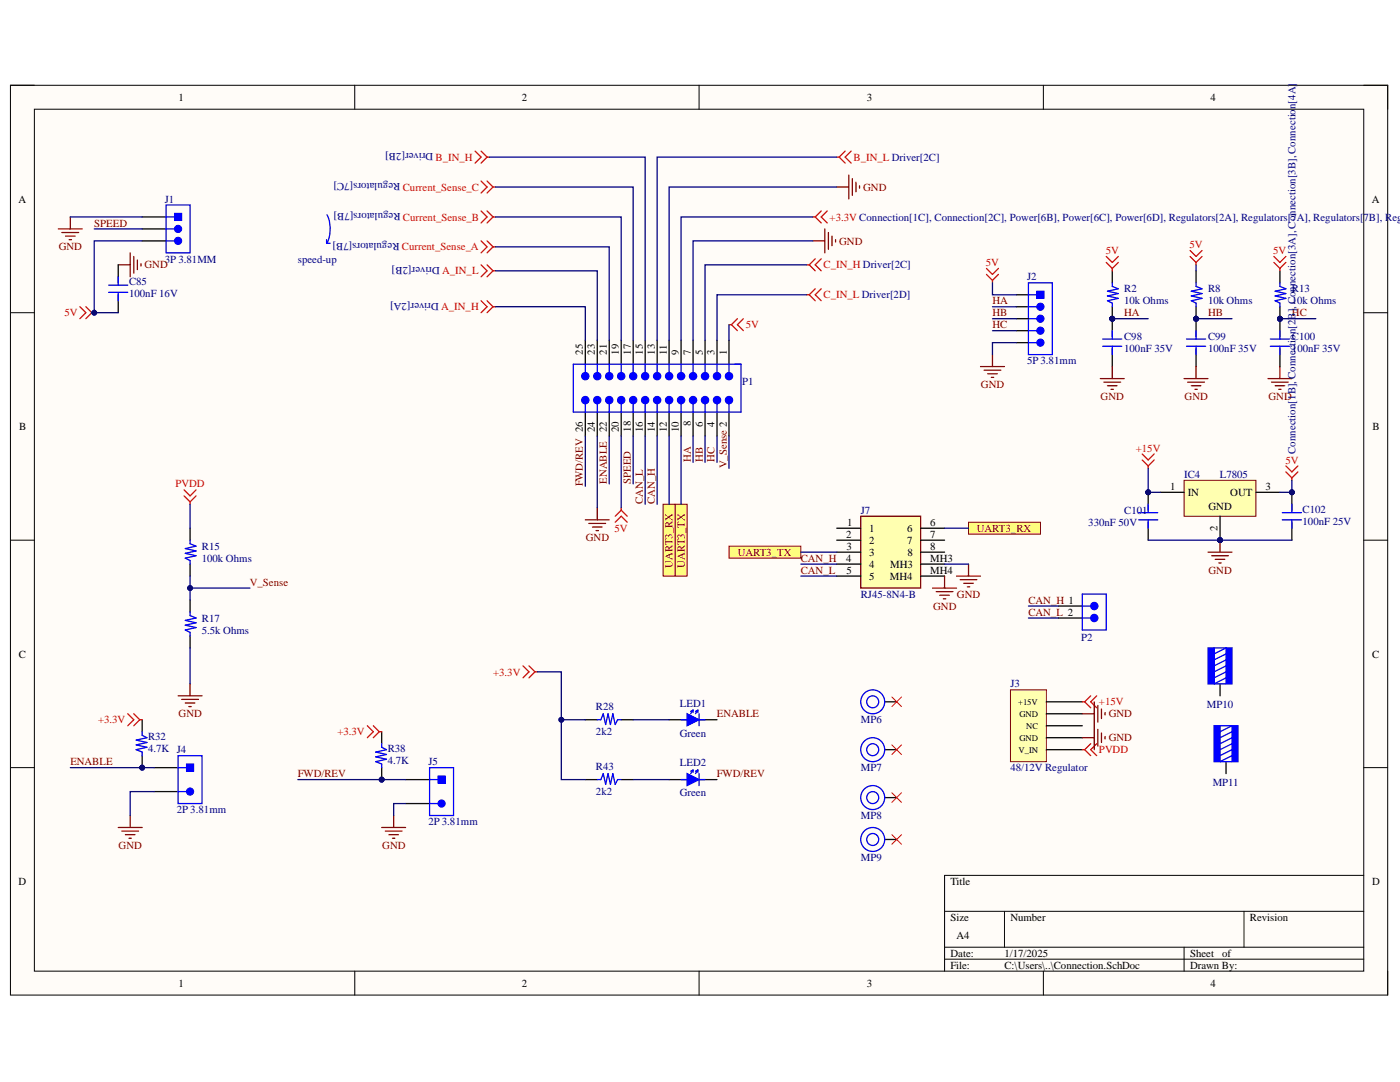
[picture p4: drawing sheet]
<svg xmlns="http://www.w3.org/2000/svg" width="279mm" height="216mm" viewBox="0 0 279 216" stroke-linecap="round" stroke-linejoin="round" font-family="sans-serif">
<defs><g id="words">
<g font-size="2.2">
<text x="35.6" y="20.1">1</text>
<text x="104.1" y="20.1">2</text>
<text x="173" y="20.1">3</text>
<text x="241.6" y="20.1">4</text>
<text x="3.7" y="40.4">A</text>
<text x="273.8" y="40.4">A</text>
<text x="116.3" y="70.8" transform="rotate(-90 116.3 70.8)">25</text>
<text x="118.7" y="70.8" transform="rotate(-90 118.7 70.8)">23</text>
<text x="121.1" y="70.8" transform="rotate(-90 121.1 70.8)">21</text>
<text x="123.5" y="70.8" transform="rotate(-90 123.5 70.8)">19</text>
<text x="125.9" y="70.8" transform="rotate(-90 125.9 70.8)">17</text>
<text x="128.3" y="70.8" transform="rotate(-90 128.3 70.8)">15</text>
<text x="130.7" y="70.8" transform="rotate(-90 130.7 70.8)">13</text>
<text x="133.1" y="70.8" transform="rotate(-90 133.1 70.8)">11</text>
<text x="135.5" y="70.8" transform="rotate(-90 135.5 70.8)">9</text>
<text x="137.8" y="70.8" transform="rotate(-90 137.8 70.8)">7</text>
<text x="140.2" y="70.8" transform="rotate(-90 140.2 70.8)">5</text>
<text x="142.6" y="70.8" transform="rotate(-90 142.6 70.8)">3</text>
<text x="145" y="70.8" transform="rotate(-90 145 70.8)">1</text>
<text x="3.8" y="85.8">B</text>
<text x="118.7" y="86.2" transform="rotate(-90 118.7 86.2)">24</text>
<text x="121.1" y="86.2" transform="rotate(-90 121.1 86.2)">22</text>
<text x="123.5" y="86.2" transform="rotate(-90 123.5 86.2)">20</text>
<text x="125.9" y="86.2" transform="rotate(-90 125.9 86.2)">18</text>
<text x="128.3" y="86.2" transform="rotate(-90 128.3 86.2)">16</text>
<text x="130.7" y="86.2" transform="rotate(-90 130.7 86.2)">14</text>
<text x="133.1" y="86.2" transform="rotate(-90 133.1 86.2)">12</text>
<text x="135.5" y="86.2" transform="rotate(-90 135.5 86.2)">10</text>
<text x="137.8" y="85.1" transform="rotate(-90 137.8 85.1)">8</text>
<text x="140.2" y="85.1" transform="rotate(-90 140.2 85.1)">6</text>
<text x="142.6" y="85.1" transform="rotate(-90 142.6 85.1)">4</text>
<text x="273.9" y="85.8">B</text>
<text x="233.6" y="97.8">1</text>
<text x="237" y="99">IN</text>
<text x="241.2" y="101.8">GND</text>
<text x="245.5" y="99">OUT</text>
<text x="252.5" y="97.8">3</text>
<text x="168.9" y="107.3">2</text>
<text x="169" y="104.9">1</text>
<text x="173.4" y="106.1">1</text>
<text x="181" y="106.1">6</text>
<text x="185.6" y="104.9">6</text>
<text x="185.6" y="107.3">7</text>
<text x="243" y="105.9" transform="rotate(-90 243 105.9)">2</text>
<text x="168.9" y="112.1">4</text>
<text x="169" y="109.7">3</text>
<text x="173.4" y="108.5">2</text>
<text x="173.4" y="110.9">3</text>
<text x="173.4" y="113.3">4</text>
<text x="177.7" y="113.3">MH3</text>
<text x="181" y="108.5">7</text>
<text x="181.1" y="110.9">8</text>
<text x="185.6" y="109.7">8</text>
<text x="185.6" y="112.1">MH3</text>
<text x="168.9" y="114.5">5</text>
<text x="173.4" y="115.7">5</text>
<text x="177.6" y="115.7">MH4</text>
<text x="185.6" y="114.5">MH4</text>
<text x="3.8" y="131.2">C</text>
<text x="273.9" y="131.2">C</text>
<text x="3.7" y="176.6">D</text>
<text x="189.7" y="176.6">Title</text>
<text x="273.8" y="176.6">D</text>
<text x="189.7" y="183.8">Size</text>
<text x="201.6" y="183.8">Number</text>
<text x="249.5" y="183.8">Revision</text>
<text x="189.7" y="190.9">Date:</text>
<text x="190.9" y="187.3">A4</text>
<text x="200.5" y="190.9">1/17/2025</text>
<text x="237.5" y="190.9">Sheet</text>
<text x="243.9" y="190.9">of</text>
<text x="35.6" y="196.9">1</text>
<text x="104.1" y="196.9">2</text>
<text x="173" y="196.9">3</text>
<text x="189.7" y="193.3">File:</text>
<text x="200.5" y="193.3">C:\Users\..\Connection.SchDoc</text>
<text x="237.5" y="193.3">Drawn By:</text>
<text x="241.6" y="196.9">4</text>
</g>
<g font-size="2.2" fill="#000080">
<text x="258.6" y="21.8" transform="rotate(-90 258.6 21.8)">n[4A]</text>
<text x="86.5" y="30.6" transform="rotate(-180 86.5 30.6)">Driver[2B]</text>
<text x="32.9" y="40.4">J1</text>
<text x="79.9" y="36.6" transform="rotate(-180 79.9 36.6)">Regulators[7C]</text>
<text x="79.9" y="42.6" transform="rotate(-180 79.9 42.6)">Regulators[7B]</text>
<text x="32.9" y="52.4">3P 3.81MM</text>
<text x="59.4" y="52.4">speed-up</text>
<text x="79.7" y="48.5" transform="rotate(-180 79.7 48.5)">Regulators[7B]</text>
<text x="87.8" y="53.3" transform="rotate(-180 87.8 53.3)">Driver[2B]</text>
<text x="25.7" y="56.9">C85</text>
<text x="25.7" y="59.3">100nF 16V</text>
<text x="205" y="55.9">J2</text>
<text x="224.3" y="58.3">R2</text>
<text x="241.1" y="58.3">R8</text>
<text x="257.8" y="58.3">R13</text>
<text x="87.6" y="60.5" transform="rotate(-180 87.6 60.5)">Driver[2A]</text>
<text x="224.3" y="60.7">10k Ohms</text>
<text x="241.1" y="60.7">10k Ohms</text>
<text x="257.8" y="60.7">10k Ohms</text>
<text x="224.3" y="67.9">C98</text>
<text x="224.3" y="70.3">100nF 35V</text>
<text x="241.1" y="67.9">C99</text>
<text x="241.1" y="70.3">100nF 35V</text>
<text x="257.8" y="67.9">C100</text>
<text x="257.8" y="70.3">100nF 35V</text>
<text x="148.1" y="76.7">P1</text>
<text x="205" y="72.7">5P 3.81mm</text>
<text x="236.3" y="95.4">IC4</text>
<text x="243.5" y="95.4">L7805</text>
<text x="258.6" y="90.6" transform="rotate(-90 258.6 90.6)">Connection[1B], Connection[2B],Connection[3A], Connection[3B],Connectio</text>
<text x="171.8" y="102.5">J7</text>
<text x="217.2" y="104.9">330nF 50V</text>
<text x="224.3" y="102.5">C101</text>
<text x="259.9" y="102.3">C102</text>
<text x="259.9" y="104.7">100nF 25V</text>
<text x="40.3" y="109.7">R15</text>
<text x="40.3" y="112.1">100k Ohms</text>
<text x="171.8" y="119.2">RJ45-8N4-B</text>
<text x="40.3" y="124">R17</text>
<text x="40.3" y="126.4">5.5k Ohms</text>
<text x="215.8" y="127.9">P2</text>
<text x="201.6" y="137.2">J3</text>
<text x="118.9" y="141.7">R28</text>
<text x="135.7" y="141">LED1</text>
<text x="240.8" y="141.2">MP10</text>
<text x="29.6" y="147.7">R32</text>
<text x="118.9" y="146.7">2k2</text>
<text x="135.7" y="147">Green</text>
<text x="171.8" y="144.3">MP6</text>
<text x="29.6" y="150.1">4.7K J4</text>
<text x="77.4" y="150.1">R38</text>
<text x="77.4" y="152.5">4.7K</text>
<text x="85.5" y="152.7">J5</text>
<text x="118.9" y="153.6">R43</text>
<text x="135.7" y="152.9">LED2</text>
<text x="171.8" y="153.9">MP7</text>
<text x="201.6" y="153.9">48/12V Regulator</text>
<text x="118.9" y="158.7">2k2</text>
<text x="135.7" y="158.9">Green</text>
<text x="242" y="156.8">MP11</text>
<text x="35.3" y="162.3">2P 3.81mm</text>
<text x="85.5" y="164.6">2P 3.81mm</text>
<text x="171.8" y="163.4">MP8</text>
<text x="171.8" y="171.8">MP9</text>
</g>
<g font-size="2.2" fill="#f00">
<text x="86.9" y="32.1">B_IN_H</text>
<text x="170.4" y="32.1">B_IN_L Driver[2C]</text>
<text x="80.4" y="38">Current_Sense_C</text>
<text x="80.4" y="44">Current_Sense_B</text>
<text x="165.6" y="44">+3.3V Connection[1C], Connection[2C], Power[6B], Power[6C], Power[6D], Regulators[2A], Regulators[7A], Regulators[7B], Regu</text>
<text x="80.2" y="50">Current_Sense_A</text>
<text x="164.3" y="53.6">C_IN_H Driver[2C]</text>
<text x="196.7" y="53.1">5V</text>
<text x="220.7" y="50.7">5V</text>
<text x="237.4" y="49.5">5V</text>
<text x="254.1" y="50.7">5V</text>
<text x="88.2" y="54.8">A_IN_L</text>
<text x="164.3" y="59.5">C_IN_L Driver[2D]</text>
<text x="12.9" y="63.1">5V</text>
<text x="88" y="61.9">A_IN_H</text>
<text x="148.8" y="65.5">5V</text>
<text x="226.7" y="90.1">+15V</text>
<text x="256.5" y="92.5">5V</text>
<text x="35" y="97.3">PVDD</text>
<text x="122.7" y="106.1">5V</text>
<text x="98.4" y="134.8">+3.3V</text>
<text x="219.3" y="140.7">+15V</text>
<text x="19.6" y="144.3">+3.3V</text>
<text x="67.4" y="146.7">+3.3V</text>
<text x="219.3" y="150.3">PVDD</text>
</g>
<g font-size="2.2" fill="#800000">
<text x="172.3" y="38">GND</text>
<text x="18.8" y="45.2">SPEED</text>
<text x="11.7" y="50">GND</text>
<text x="28.8" y="53.6">GND</text>
<text x="167.5" y="48.8">GND</text>
<text x="198" y="60.7">HA</text>
<text x="198" y="63.1">HB</text>
<text x="198" y="65.5">HC</text>
<text x="224.3" y="63.1">HA</text>
<text x="241.1" y="63.1">HB</text>
<text x="257.8" y="63.1">HC</text>
<text x="195.8" y="77.4">GND</text>
<text x="219.7" y="79.9">GND</text>
<text x="236.4" y="79.9">GND</text>
<text x="253.1" y="79.9">GND</text>
<text x="137.8" y="92.2" transform="rotate(-90 137.8 92.2)">HA</text>
<text x="140.2" y="92.2" transform="rotate(-90 140.2 92.2)">HB</text>
<text x="142.6" y="92.2" transform="rotate(-90 142.6 92.2)">HC</text>
<text x="145" y="93.5" transform="rotate(-90 145 93.5)">V_Sense 2</text>
<text x="116.3" y="97.1" transform="rotate(-90 116.3 97.1)">FWD/REV 26</text>
<text x="121.1" y="96.5" transform="rotate(-90 121.1 96.5)">ENABLE</text>
<text x="125.9" y="96.5" transform="rotate(-90 125.9 96.5)">SPEED</text>
<text x="128.3" y="100.6" transform="rotate(-90 128.3 100.6)">CAN_L</text>
<text x="130.7" y="100.6" transform="rotate(-90 130.7 100.6)">CAN_H</text>
<text x="195" y="106.1">UART3_RX</text>
<text x="116.9" y="108">GND</text>
<text x="134.2" y="113.3" transform="rotate(-90 134.2 113.3)">UART3_RX</text>
<text x="136.7" y="113.2" transform="rotate(-90 136.7 113.2)">UART3_TX</text>
<text x="147.2" y="110.9">UART3_TX</text>
<text x="159.8" y="112.1">CAN_H</text>
<text x="49.9" y="116.9">V_Sense</text>
<text x="159.8" y="114.5">CAN_L</text>
<text x="191" y="119.2">GND</text>
<text x="241.2" y="114.5">GND</text>
<text x="186.2" y="121.6">GND</text>
<text x="205.2" y="122.8">CAN_L 2</text>
<text x="205.2" y="120.5">CAN_H 1</text>
<text x="35.6" y="143.2">GND</text>
<text x="143.1" y="143.2">ENABLE</text>
<text x="221.3" y="143.2">GND</text>
<text x="221.3" y="147.9">GND</text>
<text x="14" y="152.7">ENABLE</text>
<text x="59.4" y="155.1">FWD/REV</text>
<text x="143.1" y="155.1">FWD/REV</text>
<text x="23.7" y="169.4">GND</text>
<text x="76.3" y="169.4">GND</text>
</g>
<g font-size="1.7">
<text x="203.2" y="140.6">+15V</text>
<text x="203.5" y="143">GND</text>
<text x="203.5" y="147.8">GND</text>
<text x="204.8" y="145.4">NC</text>
<text x="203.2" y="150.2">V_IN</text>
</g>
</g></defs>
<path d="M2.1 17h274.8v181.6h-274.8z" fill-rule="evenodd" fill="#fffcf8"/>
<path d="M2.1 17h274.8v181.6h-274.8z" fill="none" stroke="#000" stroke-width=".2"/>
<path d="M6.9 21.8h265.3v172h-265.3z" fill-rule="evenodd" fill="#fffcf8"/>
<g fill="none" stroke="#000" stroke-width=".2">
<path d="M2.1 17h4.8M70.8 17v4.8M139.5 17v4.8M208.2 17v4.8M272.2 17h4.7v4.8M6.9 21.8h265.3v172h-265.3zM2.1 62.4h4.8M272.2 62.4h4.7M2.1 107.8h4.8M272.2 107.8h4.7M2.1 153.2h4.8M272.2 153.2h4.7"/>
<path d="M272.2 174.7h-83.7v19.1M70.8 193.8v4.8M139.5 193.8v4.8M188.5 181.8h83.7M188.5 189h83.7M188.5 191.4h83.7M200.5 181.8v7.2M208.2 193.8v4.8M236.3 189v4.8M248.3 181.8v7.2M276.9 193.8v4.8"/>
</g>
<circle cx="222" cy="63.6" r=".48" fill="#000080"/>
<circle cx="222" cy="63.6" r=".48" fill="none" stroke="#000080" stroke-width=".2"/>
<path d="M222 63.6v3.6M222 69.6v3.5" fill="none" stroke="#000" stroke-width=".25"/>
<circle cx="222" cy="63.6" r=".48" fill="#000080"/>
<circle cx="222" cy="63.6" r=".48" fill="none" stroke="#000080" stroke-width=".2"/>
<path d="M220.1 69.1h3.8M220.1 67.7h3.8M222 66v1.7M222 69.1v1.7" fill="none" stroke="#00f" stroke-width=".25"/>
<path d="M219.6 75.5h4.8M220.3 76.3h3.3M221 77h1.9M221.7 77.7h.5M222 73.1v2.4" fill="none" stroke="#800000" stroke-width=".25"/>
<circle cx="222" cy="63.6" r=".48" fill="#000080"/>
<circle cx="222" cy="63.6" r=".48" fill="none" stroke="#000080" stroke-width=".2"/>
<path d="M222 54v2.4M222 61.2v2.4" fill="none" stroke="#000" stroke-width=".25"/>
<circle cx="222" cy="63.6" r=".48" fill="#000080"/>
<circle cx="222" cy="63.6" r=".48" fill="none" stroke="#000080" stroke-width=".2"/>
<path d="M222 56.4v.8l1.2 .4-2.2 .5 2.2 .5-2.2 .5 2.2 .4-2.2 .5 1 .5v.7" fill="none" stroke="#00f" stroke-width=".25"/>
<circle cx="238.7" cy="63.6" r=".48" fill="#000080"/>
<circle cx="238.7" cy="63.6" r=".48" fill="none" stroke="#000080" stroke-width=".2"/>
<path d="M238.7 63.6v3.6M238.7 69.6v3.5" fill="none" stroke="#000" stroke-width=".25"/>
<circle cx="238.7" cy="63.6" r=".48" fill="#000080"/>
<circle cx="238.7" cy="63.6" r=".48" fill="none" stroke="#000080" stroke-width=".2"/>
<path d="M236.8 69.1h3.8M236.8 67.7h3.8M238.7 66v1.7M238.7 69.1v1.7" fill="none" stroke="#00f" stroke-width=".25"/>
<path d="M236.3 75.5h4.8M237 76.3h3.4M237.7 77h2M238.5 77.7h.4M238.7 73.1v2.4" fill="none" stroke="#800000" stroke-width=".25"/>
<circle cx="238.7" cy="63.6" r=".48" fill="#000080"/>
<circle cx="238.7" cy="63.6" r=".48" fill="none" stroke="#000080" stroke-width=".2"/>
<path d="M238.7 54v2.4M238.7 61.2v2.4" fill="none" stroke="#000" stroke-width=".25"/>
<circle cx="238.7" cy="63.6" r=".48" fill="#000080"/>
<circle cx="238.7" cy="63.6" r=".48" fill="none" stroke="#000080" stroke-width=".2"/>
<path d="M238.7 56.4v.8l1.2 .4-2.2 .5 2.2 .5-2.2 .5 2.2 .4-2.2 .5 1 .5v.7" fill="none" stroke="#00f" stroke-width=".25"/>
<circle cx="255.4" cy="63.6" r=".48" fill="#000080"/>
<circle cx="255.4" cy="63.6" r=".48" fill="none" stroke="#000080" stroke-width=".2"/>
<path d="M255.4 63.6v3.6M255.4 69.6v3.5" fill="none" stroke="#000" stroke-width=".25"/>
<circle cx="255.4" cy="63.6" r=".48" fill="#000080"/>
<circle cx="255.4" cy="63.6" r=".48" fill="none" stroke="#000080" stroke-width=".2"/>
<path d="M253.5 69.1h3.8M253.5 67.7h3.8M255.4 66v1.7M255.4 69.1v1.7" fill="none" stroke="#00f" stroke-width=".25"/>
<path d="M253 75.5h4.8M253.8 76.3h3.3M254.5 77h1.9M255.2 77.7h.5M255.4 73.1v2.4" fill="none" stroke="#800000" stroke-width=".25"/>
<circle cx="255.4" cy="63.6" r=".48" fill="#000080"/>
<circle cx="255.4" cy="63.6" r=".48" fill="none" stroke="#000080" stroke-width=".2"/>
<path d="M255.4 54v2.4M255.4 61.2v2.4" fill="none" stroke="#000" stroke-width=".25"/>
<circle cx="255.4" cy="63.6" r=".48" fill="#000080"/>
<circle cx="255.4" cy="63.6" r=".48" fill="none" stroke="#000080" stroke-width=".2"/>
<path d="M205.2 56.4h4.8v14.4h-4.8zM255.4 56.4v.8l1.2 .4-2.1 .5 2.1 .5-2.1 .5 2.1 .4-2.1 .5 .9 .5v.7" fill="none" stroke="#00f" stroke-width=".25"/>
<path d="M202.9 58.8h2.3M202.9 61.2h2.3" fill="none" stroke="#000" stroke-width=".25"/>
<path d="M206.9 58.1h1.5v1.4h-1.5z" fill-rule="evenodd" fill="#00f"/>
<path d="M206.9 58.1h1.5v1.4h-1.5z" fill="none" stroke="#00f" stroke-width=".2"/>
<circle cx="207.6" cy="61.2" r=".72" fill="#00f"/>
<circle cx="207.6" cy="61.2" r=".72" fill="none" stroke="#00f" stroke-width=".2"/>
<path d="M205.2 58.8h2.4M205.2 61.2h2.4" fill="none" stroke="#00f" stroke-width=".25"/>
<circle cx="207.6" cy="63.6" r=".72" fill="#00f"/>
<circle cx="207.6" cy="63.6" r=".72" fill="none" stroke="#00f" stroke-width=".2"/>
<path d="M205.2 63.6h2.4" fill="none" stroke="#00f" stroke-width=".25"/>
<path d="M202.9 63.6h2.3M202.9 66h2.3M202.9 68.4h2.3" fill="none" stroke="#000" stroke-width=".25"/>
<circle cx="207.6" cy="66" r=".72" fill="#00f"/>
<circle cx="207.6" cy="66" r=".72" fill="none" stroke="#00f" stroke-width=".2"/>
<path d="M205.2 66h2.4" fill="none" stroke="#00f" stroke-width=".25"/>
<circle cx="207.6" cy="68.4" r=".72" fill="#00f"/>
<circle cx="207.6" cy="68.4" r=".72" fill="none" stroke="#00f" stroke-width=".2"/>
<path d="M205.2 68.4h2.4M35.5 150.8h4.8v9.5h-4.8z" fill="none" stroke="#00f" stroke-width=".25"/>
<path d="M195.7 73.1h4.8M196.4 73.9h3.3M197.1 74.6h1.9M197.8 75.3h.5M198.1 70.8v2.3" fill="none" stroke="#800000" stroke-width=".25"/>
<path d="M30.8 158h4.7M30.8 153.2h4.7" fill="none" stroke="#000" stroke-width=".25"/>
<path d="M37.2 152.5h1.5v1.4h-1.5z" fill-rule="evenodd" fill="#00f"/>
<path d="M37.2 152.5h1.5v1.4h-1.5z" fill="none" stroke="#00f" stroke-width=".2"/>
<circle cx="37.9" cy="158" r=".72" fill="#00f"/>
<circle cx="37.9" cy="158" r=".72" fill="none" stroke="#00f" stroke-width=".2"/>
<path d="M35.5 153.2h2.4M35.5 158h2.4M85.7 153.2h4.8v9.5h-4.8z" fill="none" stroke="#00f" stroke-width=".25"/>
<path d="M81 155.6h4.7M81 160.3h4.7" fill="none" stroke="#000" stroke-width=".25"/>
<path d="M87.4 154.8h1.4v1.5h-1.4z" fill-rule="evenodd" fill="#00f"/>
<path d="M87.4 154.8h1.4v1.5h-1.4z" fill="none" stroke="#00f" stroke-width=".2"/>
<circle cx="88.1" cy="160.3" r=".72" fill="#00f"/>
<circle cx="88.1" cy="160.3" r=".72" fill="none" stroke="#00f" stroke-width=".2"/>
<path d="M33.2 40.9h4.7v9.6h-4.7zM85.7 155.6h2.4M85.7 160.3h2.4" fill="none" stroke="#00f" stroke-width=".25"/>
<path d="M23.6 165.1h4.8M24.3 165.8h3.4M25 166.6h1.9M25.7 167.3h.5M26 162.7v2.4M76.2 165.1h4.8M76.9 165.8h3.3M77.6 166.6h1.9M78.3 167.3h.5M78.6 162.7v2.4" fill="none" stroke="#800000" stroke-width=".25"/>
<path d="M28.4 45.7h4.8M28.4 43.3h4.8" fill="none" stroke="#000" stroke-width=".25"/>
<path d="M34.8 42.6h1.5v1.4h-1.5z" fill-rule="evenodd" fill="#00f"/>
<path d="M34.8 42.6h1.5v1.4h-1.5z" fill="none" stroke="#00f" stroke-width=".2"/>
<circle cx="35.5" cy="45.7" r=".72" fill="#00f"/>
<circle cx="35.5" cy="45.7" r=".72" fill="none" stroke="#00f" stroke-width=".2"/>
<path d="M33.2 43.3h2.3M33.2 45.7h2.3" fill="none" stroke="#00f" stroke-width=".25"/>
<path d="M28.4 48.1h4.8" fill="none" stroke="#000" stroke-width=".25"/>
<circle cx="35.5" cy="48.1" r=".72" fill="#00f"/>
<circle cx="35.5" cy="48.1" r=".72" fill="none" stroke="#00f" stroke-width=".2"/>
<path d="M21.7 56.9h3.8M21.7 58.3h3.8M23.6 55.2v1.7M23.6 58.3v1.7M33.2 48.1h2.3M65.2 47.8v.7h.7M65.3 42.9a6.4 6.4 0 0 1 0 5.6" fill="none" stroke="#00f" stroke-width=".25"/>
<path d="M11.6 45.7h4.8M12.4 46.4h3.3M13.1 47.1h1.9M13.8 47.8h.5M14 43.3v2.4M23.6 52.8h2.4M26 50.5v4.7M26.7 51.2v3.3M27.4 51.9v1.9M28.1 52.6v.5" fill="none" stroke="#800000" stroke-width=".25"/>
<path d="M23.6 52.8v3.6M23.6 58.8v3.6" fill="none" stroke="#000" stroke-width=".25"/>
<circle cx="229.1" cy="98.2" r=".48" fill="#000080"/>
<circle cx="229.1" cy="98.2" r=".48" fill="none" stroke="#000080" stroke-width=".2"/>
<path d="M229.1 98.2v3.6M229.1 104.2v3.6" fill="none" stroke="#000" stroke-width=".25"/>
<circle cx="229.1" cy="98.2" r=".48" fill="#000080"/>
<circle cx="229.1" cy="98.2" r=".48" fill="none" stroke="#000080" stroke-width=".2"/>
<path d="M227.2 103.7h3.9M227.2 102.3h3.9M229.1 100.6v1.7M229.1 103.7v1.7" fill="none" stroke="#00f" stroke-width=".25"/>
<path d="M241.1 110.2h4.8M241.8 110.9h3.4M242.5 111.6h1.9M243.2 112.3h.5M243.5 107.8v2.4" fill="none" stroke="#800000" stroke-width=".25"/>
<circle cx="243.5" cy="107.8" r=".48" fill="#000080"/>
<circle cx="243.5" cy="107.8" r=".48" fill="none" stroke="#000080" stroke-width=".2"/>
<circle cx="257.8" cy="98.2" r=".48" fill="#000080"/>
<circle cx="257.8" cy="98.2" r=".48" fill="none" stroke="#000080" stroke-width=".2"/>
<path d="M257.8 98.2v3.6M257.8 104.2v3.6" fill="none" stroke="#000" stroke-width=".25"/>
<circle cx="257.8" cy="98.2" r=".48" fill="#000080"/>
<circle cx="257.8" cy="98.2" r=".48" fill="none" stroke="#000080" stroke-width=".2"/>
<path d="M255.9 103.7h3.8M255.9 102.3h3.8M257.8 100.6v1.7M257.8 103.7v1.7" fill="none" stroke="#00f" stroke-width=".25"/>
<circle cx="243.5" cy="107.8" r=".48" fill="#000080"/>
<circle cx="243.5" cy="107.8" r=".48" fill="none" stroke="#000080" stroke-width=".2"/>
<path d="M236.3 95.8h14.4v7.2h-14.4z" fill-rule="evenodd" fill="#ffffb0"/>
<path d="M236.3 95.8h14.4v7.2h-14.4z" fill="none" stroke="#800000" stroke-width=".2"/>
<path d="M231.5 98.2h4.8M243.5 103v4.8" fill="none" stroke="#000" stroke-width=".25"/>
<circle cx="243.5" cy="107.8" r=".48" fill="#000080"/>
<circle cx="243.5" cy="107.8" r=".48" fill="none" stroke="#000080" stroke-width=".2"/>
<path d="M250.7 98.2h4.7M37.9 105.4v2.4M37.9 112.6v2.3M37.9 119.7v2.4M37.9 126.9v2.4" fill="none" stroke="#000" stroke-width=".25"/>
<path d="M15.9 61.2l1.2 1.2-1.2 1.2M17.1 61.2l1.2 1.2M18.3 62.4l-1.2 1.2M18.3 62.4h.5M36.7 97.8l1.2 1.2 1.2-1.2M36.7 99l1.2 1.1M39.1 99l-1.2 1.1M227.9 90.6l1.2 1.2 1.2-1.2M227.9 91.8l1.2 1.2M229.1 93v.5M230.3 91.8l-1.2 1.2M37.9 100.1v.5" fill="none" stroke="#f00" stroke-width=".25"/>
<path d="M37.9 107.8v.7l1.2 .5-2.1 .5 2.1 .4-2.1 .5 2.1 .5-2.1 .5 .9 .4v.8M37.9 122.1v.7l1.2 .5-2.1 .5 2.1 .5-2.1 .4 2.1 .5-2.1 .5 .9 .5v.7" fill="none" stroke="#00f" stroke-width=".25"/>
<path d="M35.5 138.8h4.8M36.3 139.6h3.3M37.9 136.5v2.3M37 140.3h1.9M37.7 141h.5" fill="none" stroke="#800000" stroke-width=".25"/>
<circle cx="18.8" cy="62.4" r=".48" fill="#000080"/>
<circle cx="18.8" cy="62.4" r=".48" fill="none" stroke="#000080" stroke-width=".2"/>
<g fill="none" stroke="#f00" stroke-width=".25">
<path d="M196.9 53.6l1.2 1.2 1.2-1.2M196.9 54.8l1.2 1.1M198.1 55.9v.5M199.3 54.8l-1.2 1.1M220.8 51.2l1.2 1.2 1.2-1.2M220.8 52.4l1.2 1.2M222 53.6v.4M223.2 52.4l-1.2 1.2M237.5 50l1.2 1.2 1.2-1.2M237.5 51.2l1.2 1.2M238.7 52.4v.5M239.9 51.2l-1.2 1.2"/>
<path d="M254.2 51.2l1.2 1.2 1.2-1.2M254.2 52.4l1.2 1.2M255.4 53.6v.4M256.6 52.4l-1.2 1.2M256.6 93l1.2 1.2 1.2-1.2M256.6 94.2l1.2 1.2M257.8 95.4v.4M259 94.2l-1.2 1.2"/>
</g>
<path d="M143.1 67.9v4.8M145.5 67.9v4.8" fill="none" stroke="#000" stroke-width=".25"/>
<path d="M143.1 72.7v1.6" fill="none" stroke="#00f" stroke-width=".25"/>
<circle cx="143.1" cy="75.1" r=".72" fill="#00f"/>
<g fill="none" stroke="#00f" stroke-width=".25">
<path d="M145.5 72.7v1.6M143.1 80.6v1.6"/>
<circle cx="143.1" cy="75.1" r=".72"/>
</g>
<path d="M143.1 82.2v4.8M145.5 82.2v4.8" fill="none" stroke="#000" stroke-width=".25"/>
<circle cx="143.1" cy="79.8" r=".72" fill="#00f"/>
<g fill="none" stroke="#00f" stroke-width=".25">
<path d="M145.5 80.6v1.6"/>
<circle cx="143.1" cy="79.8" r=".72"/>
</g>
<circle cx="145.5" cy="79.8" r=".72" fill="#00f"/>
<g fill="none" stroke="#00f" stroke-width=".25">
<path d="M140.7 72.7v1.6"/>
<circle cx="145.5" cy="79.8" r=".72"/>
</g>
<path d="M140.7 67.9v4.8M140.7 82.2v4.8" fill="none" stroke="#000" stroke-width=".25"/>
<circle cx="140.7" cy="75.1" r=".72" fill="#00f"/>
<g fill="none" stroke="#00f" stroke-width=".25">
<path d="M140.7 80.6v1.6"/>
<circle cx="140.7" cy="75.1" r=".72"/>
</g>
<circle cx="140.7" cy="79.8" r=".72" fill="#00f"/>
<g fill="none" stroke="#00f" stroke-width=".25">
<path d="M138.3 72.7v1.6"/>
<circle cx="140.7" cy="79.8" r=".72"/>
</g>
<path d="M138.3 67.9v4.8M138.3 82.2v4.8" fill="none" stroke="#000" stroke-width=".25"/>
<circle cx="138.3" cy="75.1" r=".72" fill="#00f"/>
<g fill="none" stroke="#00f" stroke-width=".25">
<path d="M138.3 80.6v1.6"/>
<circle cx="138.3" cy="75.1" r=".72"/>
</g>
<circle cx="138.3" cy="79.8" r=".72" fill="#00f"/>
<g fill="none" stroke="#00f" stroke-width=".25">
<path d="M135.9 72.7v1.6"/>
<circle cx="138.3" cy="79.8" r=".72"/>
</g>
<path d="M135.9 67.9v4.8M135.9 82.2v4.8" fill="none" stroke="#000" stroke-width=".25"/>
<circle cx="135.9" cy="75.1" r=".72" fill="#00f"/>
<g fill="none" stroke="#00f" stroke-width=".25">
<path d="M135.9 80.6v1.6"/>
<circle cx="135.9" cy="75.1" r=".72"/>
</g>
<circle cx="135.9" cy="79.8" r=".72" fill="#00f"/>
<g fill="none" stroke="#00f" stroke-width=".25">
<path d="M133.5 72.7v1.6"/>
<circle cx="135.9" cy="79.8" r=".72"/>
</g>
<path d="M133.5 67.9v4.8M133.5 82.2v4.8" fill="none" stroke="#000" stroke-width=".25"/>
<circle cx="133.5" cy="75.1" r=".72" fill="#00f"/>
<g fill="none" stroke="#00f" stroke-width=".25">
<path d="M133.5 80.6v1.6"/>
<circle cx="133.5" cy="75.1" r=".72"/>
</g>
<circle cx="133.5" cy="79.8" r=".72" fill="#00f"/>
<g fill="none" stroke="#00f" stroke-width=".25">
<path d="M131.1 72.7v1.6"/>
<circle cx="133.5" cy="79.8" r=".72"/>
</g>
<path d="M128.8 67.9v4.8M131.1 67.9v4.8M128.8 82.2v4.8M131.1 82.2v4.8" fill="none" stroke="#000" stroke-width=".25"/>
<circle cx="131.1" cy="75.1" r=".72" fill="#00f"/>
<g fill="none" stroke="#00f" stroke-width=".25">
<path d="M131.1 80.6v1.6"/>
<circle cx="131.1" cy="75.1" r=".72"/>
</g>
<circle cx="131.1" cy="79.8" r=".72" fill="#00f"/>
<circle cx="131.1" cy="79.8" r=".72" fill="none" stroke="#00f" stroke-width=".25"/>
<circle cx="145.5" cy="75.1" r=".72" fill="#00f"/>
<g fill="none" stroke="#00f" stroke-width=".25">
<path d="M128.8 72.7v1.6"/>
<circle cx="145.5" cy="75.1" r=".72"/>
</g>
<path d="M126.4 67.9v4.8M126.4 82.2v4.8" fill="none" stroke="#000" stroke-width=".25"/>
<circle cx="128.8" cy="75.1" r=".72" fill="#00f"/>
<g fill="none" stroke="#00f" stroke-width=".25">
<path d="M128.8 80.6v1.6"/>
<circle cx="128.8" cy="75.1" r=".72"/>
</g>
<circle cx="128.8" cy="79.8" r=".72" fill="#00f"/>
<g fill="none" stroke="#00f" stroke-width=".25">
<path d="M126.4 72.7v1.6"/>
<circle cx="128.8" cy="79.8" r=".72"/>
</g>
<circle cx="126.4" cy="75.1" r=".72" fill="#00f"/>
<g fill="none" stroke="#00f" stroke-width=".25">
<path d="M126.4 80.6v1.6"/>
<circle cx="126.4" cy="75.1" r=".72"/>
</g>
<circle cx="126.4" cy="79.8" r=".72" fill="#00f"/>
<g fill="none" stroke="#00f" stroke-width=".25">
<path d="M124 72.7v1.6"/>
<circle cx="126.4" cy="79.8" r=".72"/>
</g>
<path d="M124 67.9v4.8M124 82.2v4.8" fill="none" stroke="#000" stroke-width=".25"/>
<circle cx="124" cy="75.1" r=".72" fill="#00f"/>
<g fill="none" stroke="#00f" stroke-width=".25">
<path d="M124 80.6v1.6"/>
<circle cx="124" cy="75.1" r=".72"/>
</g>
<circle cx="124" cy="79.8" r=".72" fill="#00f"/>
<g fill="none" stroke="#00f" stroke-width=".25">
<path d="M121.6 72.7v1.6"/>
<circle cx="124" cy="79.8" r=".72"/>
</g>
<path d="M121.6 67.9v4.8M121.6 82.2v4.8" fill="none" stroke="#000" stroke-width=".25"/>
<circle cx="121.6" cy="75.1" r=".72" fill="#00f"/>
<g fill="none" stroke="#00f" stroke-width=".25">
<path d="M121.6 80.6v1.6"/>
<circle cx="121.6" cy="75.1" r=".72"/>
</g>
<circle cx="121.6" cy="79.8" r=".72" fill="#00f"/>
<g fill="none" stroke="#00f" stroke-width=".25">
<path d="M119.2 72.7v1.6"/>
<circle cx="121.6" cy="79.8" r=".72"/>
</g>
<path d="M119.2 67.9v4.8M119.2 82.2v4.8" fill="none" stroke="#000" stroke-width=".25"/>
<circle cx="119.2" cy="75.1" r=".72" fill="#00f"/>
<g fill="none" stroke="#00f" stroke-width=".25">
<path d="M119.2 80.6v1.6"/>
<circle cx="119.2" cy="75.1" r=".72"/>
</g>
<circle cx="119.2" cy="79.8" r=".72" fill="#00f"/>
<g fill="none" stroke="#00f" stroke-width=".25">
<path d="M116.8 72.7v1.6"/>
<circle cx="119.2" cy="79.8" r=".72"/>
</g>
<path d="M116.8 67.9v4.8M116.8 82.2v4.8" fill="none" stroke="#000" stroke-width=".25"/>
<circle cx="116.8" cy="75.1" r=".72" fill="#00f"/>
<g fill="none" stroke="#00f" stroke-width=".25">
<path d="M116.8 80.6v1.6"/>
<circle cx="116.8" cy="75.1" r=".72"/>
</g>
<circle cx="116.8" cy="79.8" r=".72" fill="#00f"/>
<g fill="none" stroke="#00f" stroke-width=".25">
<path d="M114.4 72.7h33.5v9.5h-33.5z"/>
<circle cx="116.8" cy="79.8" r=".72"/>
</g>
<g fill="none" stroke="#800000" stroke-width=".25">
<path d="M167 37.3h2.4M169.4 34.9v4.8M170.1 35.6v3.4M170.8 36.4v1.9M171.5 37.1v.5M162.2 48.1h2.4M164.6 45.7v4.8M165.3 46.4v3.3M166 47.1v1.9M166.8 47.8v.5M116.8 103.7h4.8M117.5 104.4h3.4"/>
<path d="M118.2 105.2h2M119 105.9h.4M119.2 101.3v2.4"/>
</g>
<g fill="none" stroke="#f00" stroke-width=".25">
<path d="M94.8 30.1l1.2 1.2-1.2 1.2M96 30.1l1.2 1.2M96 36.1l1.2 1.2-1.2 1.2M97.2 31.3h.5M97.2 31.3l-1.2 1.2M97.2 36.1l1.2 1.2M98.4 37.3l-1.2 1.2M98.4 37.3h.5M167 31.3h.5M167.5 31.3l1.2 1.2M168.7 30.1l-1.2 1.2M169.9 30.1l-1.2 1.2 1.2 1.2"/>
<path d="M96 52.8l1.2 1.2-1.2 1.2M96 48.1l1.2 1.2-1.2 1.2M96 42.1l1.2 1.2-1.2 1.2M97.2 52.8l1.2 1.2M97.2 48.1l1.2 1.2M97.2 42.1l1.2 1.2M98.4 54l-1.2 1.2M98.4 54h.5M98.4 49.3l-1.2 1.2M98.4 49.3h.5M98.4 43.3l-1.2 1.2M98.4 43.3h.5"/>
<path d="M161 52.8h.5M161 58.8h.5M161.5 52.8l1.2 1.2M161.5 58.8l1.2 1.2M162.7 51.6l-1.2 1.2M162.7 57.6l-1.2 1.2M163.9 51.6l-1.2 1.2 1.2 1.2M163.9 57.6l-1.2 1.2 1.2 1.2M96 60l1.2 1.2-1.2 1.2M97.2 60l1.2 1.2M98.4 61.2l-1.2 1.2M98.4 61.2h.5"/>
<path d="M122.8 104.2l1.2-1.2 1.2 1.2M124 101.8l-1.2 1.2M124 101.8l1.2 1.2M124 101.3v.5"/>
</g>
<path d="M134.7 100.6h2.4v14.3h-2.4z" fill-rule="evenodd" fill="#ffff80"/>
<path d="M134.7 100.6h2.4v14.3h-2.4z" fill="none" stroke="#800000" stroke-width=".2"/>
<path d="M132.3 100.6h2.4v14.3h-2.4z" fill-rule="evenodd" fill="#ffff80"/>
<path d="M132.3 100.6h2.4v14.3h-2.4z" fill="none" stroke="#800000" stroke-width=".2"/>
<path d="M162.2 43.3h.5M162.7 43.3l1.2 1.2M163.9 42.1l-1.2 1.2M165.1 42.1l-1.2 1.2 1.2 1.2M145.5 64.8h.5M146 64.8l1.2 1.2M147.2 63.6l-1.2 1.2M148.4 63.6l-1.2 1.2 1.2 1.2" fill="none" stroke="#f00" stroke-width=".25"/>
<circle cx="76.2" cy="155.6" r=".48" fill="#000080"/>
<circle cx="76.2" cy="155.6" r=".48" fill="none" stroke="#000080" stroke-width=".2"/>
<path d="M76.2 153.2v2.4" fill="none" stroke="#000" stroke-width=".25"/>
<circle cx="76.2" cy="155.6" r=".48" fill="#000080"/>
<circle cx="76.2" cy="155.6" r=".48" fill="none" stroke="#000080" stroke-width=".2"/>
<path d="M76.2 146v2.4" fill="none" stroke="#000" stroke-width=".25"/>
<path d="M76.2 148.4v.7l.9 .5-2.1 .5 2.1 .4-2.1 .5 2.1 .5-2.1 .5 1.2 .5v.7" fill="none" stroke="#00f" stroke-width=".25"/>
<circle cx="28.4" cy="153.2" r=".48" fill="#000080"/>
<circle cx="28.4" cy="153.2" r=".48" fill="none" stroke="#000080" stroke-width=".2"/>
<path d="M28.4 150.8v2.4" fill="none" stroke="#000" stroke-width=".25"/>
<circle cx="28.4" cy="153.2" r=".48" fill="#000080"/>
<circle cx="28.4" cy="153.2" r=".48" fill="none" stroke="#000080" stroke-width=".2"/>
<path d="M28.4 143.6v2.4M116.8 143.6h2.4M116.8 155.6h2.4M124 143.6h2.4M124 155.6h2.4M133.5 143.6h3.6M139.5 143.6h3.6" fill="none" stroke="#000" stroke-width=".25"/>
<path d="M28.4 146v.7l.9 .5-2.1 .5 2.1 .5-2.1 .4 2.1 .5-2.1 .5 1.2 .5v.7M119.2 143.6h.7l.5-1.2 .5 2.2 .4-2.2 .5 2.2 .5-2.2 .5 2.2 .5-1h.7M119.2 155.6h.7l.5-1.2 .5 2.1 .4-2.1 .5 2.1 .5-2.1 .5 2.1 .5-.9h.7M138.3 141.7l-.5 .7M138.3 141.7l-.5 .2M138.3 141.7v.5M139.3 141.7l-.5 .7M139.3 141.7l-.5 .2M139.3 141.7v.5M139.5 143.6h1.2M139.5 142.4v2.4" fill="none" stroke="#00f" stroke-width=".25"/>
<path d="M137.1 142.4l2.4 1.2-2.4 1.2z" fill="#00f"/>
<path d="M135.9 143.6h1.2M137.1 142.4l2.4 1.2-2.4 1.2zM138.3 153.7l-.5 .7M138.3 153.7l-.5 .2M138.3 153.7v.4M139.3 153.7l-.5 .7M139.3 153.7l-.5 .2M139.3 153.7v.4M139.5 154.4v2.4M139.5 155.6h1.2" fill="none" stroke="#00f" stroke-width=".25"/>
<path d="M133.5 155.6h3.6M139.5 155.6h3.6" fill="none" stroke="#000" stroke-width=".25"/>
<path d="M137.1 154.4l2.4 1.2-2.4 1.2z" fill="#00f"/>
<path d="M135.9 155.6h1.2M137.1 154.4l2.4 1.2-2.4 1.2z" fill="none" stroke="#00f" stroke-width=".25"/>
<path d="M104.4 132.9l1.2 1.2-1.2 1.2M105.6 132.9l1.2 1.2M106.8 134.1l-1.2 1.2M106.8 134.1h.4M25.5 142.4l1.2 1.2-1.2 1.2M26.7 142.4l1.2 1.2M27.9 143.6l-1.2 1.2M27.9 143.6h.5M73.3 144.8l1.2 1.2-1.2 1.2M74.5 144.8l1.2 1.2M75.7 146l-1.2 1.2M75.7 146h.5" fill="none" stroke="#f00" stroke-width=".25"/>
<path d="M171.8 103h11.9v14.3h-11.9z" fill-rule="evenodd" fill="#ffffb0"/>
<path d="M171.8 103h11.9v14.3h-11.9z" fill="none" stroke="#800000" stroke-width=".25"/>
<path d="M167 105.4h4.8M167 107.8h4.8M167 110.2h4.8M167 112.6h4.8M167 114.9h4.8M183.7 105.4h4.8M183.7 107.8h4.8M183.7 110.2h4.8M183.7 112.6h4.8M183.7 114.9h4.8" fill="none" stroke="#000" stroke-width=".25"/>
<path d="M145.5 109h14.3v2.4h-14.3z" fill-rule="evenodd" fill="#ffff80"/>
<path d="M145.5 109h14.3v2.4h-14.3z" fill="none" stroke="#800000" stroke-width=".2"/>
<path d="M193.3 104.2h14.3v2.4h-14.3z" fill-rule="evenodd" fill="#ffff80"/>
<path d="M193.3 104.2h14.3v2.4h-14.3z" fill="none" stroke="#800000" stroke-width=".2"/>
<path d="M186.1 117.3h4.8M186.8 118.1h3.4M187.6 118.8h1.9M188.3 119.5h.5M188.5 114.9v2.4M190.9 114.9h4.8M191.6 115.7h3.4M192.3 116.4h2M193.1 117.1h.4M193.3 112.6v2.3" fill="none" stroke="#800000" stroke-width=".25"/>
<g fill="none" stroke="#00f" stroke-width=".25">
<circle cx="174.2" cy="140" r="2.39"/>
<circle cx="174.2" cy="149.6" r="2.39"/>
<circle cx="174.2" cy="140" r="1.19"/>
<circle cx="174.2" cy="159.2" r="1.19"/>
<circle cx="174.2" cy="149.6" r="1.2"/>
<circle cx="174.2" cy="159.1" r="2.39"/>
<circle cx="174.2" cy="167.5" r="1.19"/>
<circle cx="174.2" cy="167.5" r="2.39"/>
</g>
<path d="M176.6 140h2.3M176.6 149.6h2.3M176.6 159.2h2.3M176.6 167.5h2.3" fill="none" stroke="#000" stroke-width=".25"/>
<path d="M222 63.6h7.1" fill="none" stroke="#000080" stroke-width=".25"/>
<circle cx="222" cy="63.6" r=".48" fill="#000080"/>
<circle cx="222" cy="63.6" r=".48" fill="none" stroke="#000080" stroke-width=".2"/>
<path d="M238.7 63.6h7.2" fill="none" stroke="#000080" stroke-width=".25"/>
<circle cx="238.7" cy="63.6" r=".48" fill="#000080"/>
<circle cx="238.7" cy="63.6" r=".48" fill="none" stroke="#000080" stroke-width=".2"/>
<path d="M255.4 63.6h7.2" fill="none" stroke="#000080" stroke-width=".25"/>
<circle cx="255.4" cy="63.6" r=".48" fill="#000080"/>
<circle cx="255.4" cy="63.6" r=".48" fill="none" stroke="#000080" stroke-width=".2"/>
<path d="M198.1 56.4v2.4h4.8M198.1 61.2h4.8M198.1 63.6h4.8M198.1 66h4.8M202.9 68.4h-4.8v2.4M14 153.2h16.8M30.8 158h-4.8v4.7M81 160.3h-2.4v2.4" fill="none" stroke="#000080" stroke-width=".25"/>
<circle cx="28.4" cy="153.2" r=".48" fill="#000080"/>
<circle cx="28.4" cy="153.2" r=".48" fill="none" stroke="#000080" stroke-width=".2"/>
<path d="M59.4 155.6h21.6" fill="none" stroke="#000080" stroke-width=".25"/>
<circle cx="76.2" cy="155.6" r=".48" fill="#000080"/>
<circle cx="76.2" cy="155.6" r=".48" fill="none" stroke="#000080" stroke-width=".2"/>
<path d="M14 43.3h14.4M18.8 45.7h9.6M28.4 48.1h-9.6v14.3h4.8" fill="none" stroke="#000080" stroke-width=".25"/>
<circle cx="18.8" cy="62.4" r=".48" fill="#000080"/>
<circle cx="18.8" cy="62.4" r=".48" fill="none" stroke="#000080" stroke-width=".2"/>
<path d="M229.1 107.8h14.4" fill="none" stroke="#000080" stroke-width=".25"/>
<circle cx="243.5" cy="107.8" r=".48" fill="#000080"/>
<circle cx="243.5" cy="107.8" r=".48" fill="none" stroke="#000080" stroke-width=".2"/>
<path d="M243.5 107.8h14.3" fill="none" stroke="#000080" stroke-width=".25"/>
<circle cx="243.5" cy="107.8" r=".48" fill="#000080"/>
<circle cx="243.5" cy="107.8" r=".48" fill="none" stroke="#000080" stroke-width=".2"/>
<path d="M257.8 95.8v2.4h-2.4" fill="none" stroke="#000080" stroke-width=".25"/>
<circle cx="257.8" cy="98.2" r=".48" fill="#000080"/>
<circle cx="257.8" cy="98.2" r=".48" fill="none" stroke="#000080" stroke-width=".2"/>
<path d="M229.1 93.5v4.7h2.4" fill="none" stroke="#000080" stroke-width=".25"/>
<circle cx="229.1" cy="98.2" r=".48" fill="#000080"/>
<circle cx="229.1" cy="98.2" r=".48" fill="none" stroke="#000080" stroke-width=".2"/>
<path d="M37.9 114.9v4.8" fill="none" stroke="#000080" stroke-width=".25"/>
<circle cx="37.9" cy="117.3" r=".48" fill="#000080"/>
<circle cx="37.9" cy="117.3" r=".48" fill="none" stroke="#000080" stroke-width=".2"/>
<path d="M37.9 100.6v4.8M37.9 117.3h12M37.9 129.3v7.2" fill="none" stroke="#000080" stroke-width=".25"/>
<circle cx="37.9" cy="117.3" r=".48" fill="#000080"/>
<circle cx="37.9" cy="117.3" r=".48" fill="none" stroke="#000080" stroke-width=".2"/>
<g fill="none" stroke="#000080" stroke-width=".25">
<path d="M97.7 31.3h31.1v36.6M98.9 37.3h27.5v30.6M167 37.3h-33.5v30.6M167 31.3h-35.9v36.6M98.9 43.3h25.1v24.6M98.9 49.3h22.7v18.6M98.9 54h20.3v13.9M161 58.8h-17.9v9.1M161 52.8h-20.3v15.1M162.2 48.1h-23.9v19.8M162.2 43.3h-26.3v24.6M238.7 52.9v1.1"/>
<path d="M98.9 61.2h17.9v6.7M145.5 64.8v3.1M116.8 87v10M119.2 87v14.3M121.6 87v9.6M124 87v14.3M126.4 87v9.6M128.8 87v13.6M131.1 87v13.6M133.5 87v13.6M135.9 87v13.6M138.3 87v5.3"/>
<path d="M140.7 87v5.3M143.1 87v5.3M145.5 87v6.5M112 143.6h4.8M126.4 143.6h7.1"/>
</g>
<circle cx="112" cy="143.6" r=".48" fill="#000080"/>
<circle cx="112" cy="143.6" r=".48" fill="none" stroke="#000080" stroke-width=".2"/>
<path d="M107.2 134.1h4.8v21.5h4.8M126.4 155.6h7.1" fill="none" stroke="#000080" stroke-width=".25"/>
<circle cx="112" cy="143.6" r=".48" fill="#000080"/>
<circle cx="112" cy="143.6" r=".48" fill="none" stroke="#000080" stroke-width=".2"/>
<path d="M159.8 112.6h7.2M159.8 114.9h7.2M159.8 110.2h7.2M188.5 112.6h4.8M188.5 105.4h4.8" fill="none" stroke="#000080" stroke-width=".25"/>
<path d="M178 139.1l1.9 1.9M179.9 139.1l-1.9 1.9M178 148.6l1.9 2M178 158.2l1.9 1.9M179.9 148.6l-1.9 2M179.9 158.2l-1.9 1.9M178 166.6l1.9 1.9M179.9 166.6l-1.9 1.9" fill="none" stroke="#f00" stroke-width=".2"/>
<path d="M201.7 137.7h7.1v14.3h-7.1z" fill-rule="evenodd" fill="#ffffb0"/>
<path d="M201.7 137.7h7.1v14.3h-7.1z" fill="none" stroke="#800000" stroke-width=".2"/>
<path d="M208.8 140h7.2M208.8 142.4h7.2M208.8 144.8h7.2M208.8 147.2h7.2M208.8 149.6h7.2" fill="none" stroke="#000" stroke-width=".25"/>
<path d="M217.7 138.8l-1.2 1.2M218.9 138.8l-1.2 1.2 1.2 1.2M216 140h.5M216 149.6h.5M216.5 140l1.2 1.2M216.5 149.6l1.2 1.2M217.7 148.4l-1.2 1.2M218.9 148.4l-1.2 1.2 1.2 1.2" fill="none" stroke="#f00" stroke-width=".25"/>
<path d="M216 142.4h2.4M216 147.2h2.4M218.4 140v9.6M219.1 140.8v3.3M219.1 145.5v3.4M219.8 141.5v1.9M219.8 146.3v1.9M220.5 142.2v.5M220.5 147v.4" fill="none" stroke="#800000" stroke-width=".25"/>
<path d="M241.1 129.3h1.2v7.2h-1.2z" fill-rule="evenodd" fill="#00f"/>
<path d="M241.1 129.3h1.2v7.2h-1.2z" fill="none" stroke="#00f" stroke-width=".25"/>
<path d="M244.7 129.3h1.2v7.2h-1.2z" fill-rule="evenodd" fill="#00f"/>
<path d="M242.3 129.3h2.4l-2.4 1.2M244.7 129.3h1.2v7.2h-1.2zM244.7 130.5l-2.4 1.2M244.7 131.7l-2.4 1.2M244.7 132.9l-2.4 1.2M244.7 134.1l-2.4 1.2M244.7 135.3l-2.4 1.2h2.4" fill="none" stroke="#00f" stroke-width=".25"/>
<path d="M243.5 136.5v2.3" fill="none" stroke="#000" stroke-width=".25"/>
<path d="M242.3 144.8h1.2v7.2h-1.2z" fill-rule="evenodd" fill="#00f"/>
<path d="M242.3 144.8h1.2v7.2h-1.2z" fill="none" stroke="#00f" stroke-width=".25"/>
<path d="M245.9 144.8h1.2v7.2h-1.2z" fill-rule="evenodd" fill="#00f"/>
<path d="M216 123.3h1.7M243.5 144.8h2.4l-2.4 1.2M245.9 144.8h1.2v7.2h-1.2zM245.9 146l-2.4 1.2M245.9 147.2l-2.4 1.2M245.9 148.4l-2.4 1.2M245.9 149.6l-2.4 1.2M245.9 150.8l-2.4 1.2h2.4" fill="none" stroke="#00f" stroke-width=".25"/>
<path d="M211.2 123.3h4.8M211.2 120.9h4.8M244.7 152v2.4" fill="none" stroke="#000" stroke-width=".25"/>
<circle cx="218.4" cy="123.3" r=".72" fill="#00f"/>
<g fill="none" stroke="#00f" stroke-width=".25">
<path d="M216 118.5h4.8v7.2h-4.8zM216 120.9h1.7"/>
<circle cx="218.4" cy="123.3" r=".72"/>
</g>
<circle cx="218.4" cy="120.9" r=".72" fill="#00f"/>
<circle cx="218.4" cy="120.9" r=".72" fill="none" stroke="#00f" stroke-width=".25"/>
<path d="M205.2 120.9h6M205.2 123.3h6" fill="none" stroke="#000080" stroke-width=".25"/>
<use href="#words"/>
</svg>
